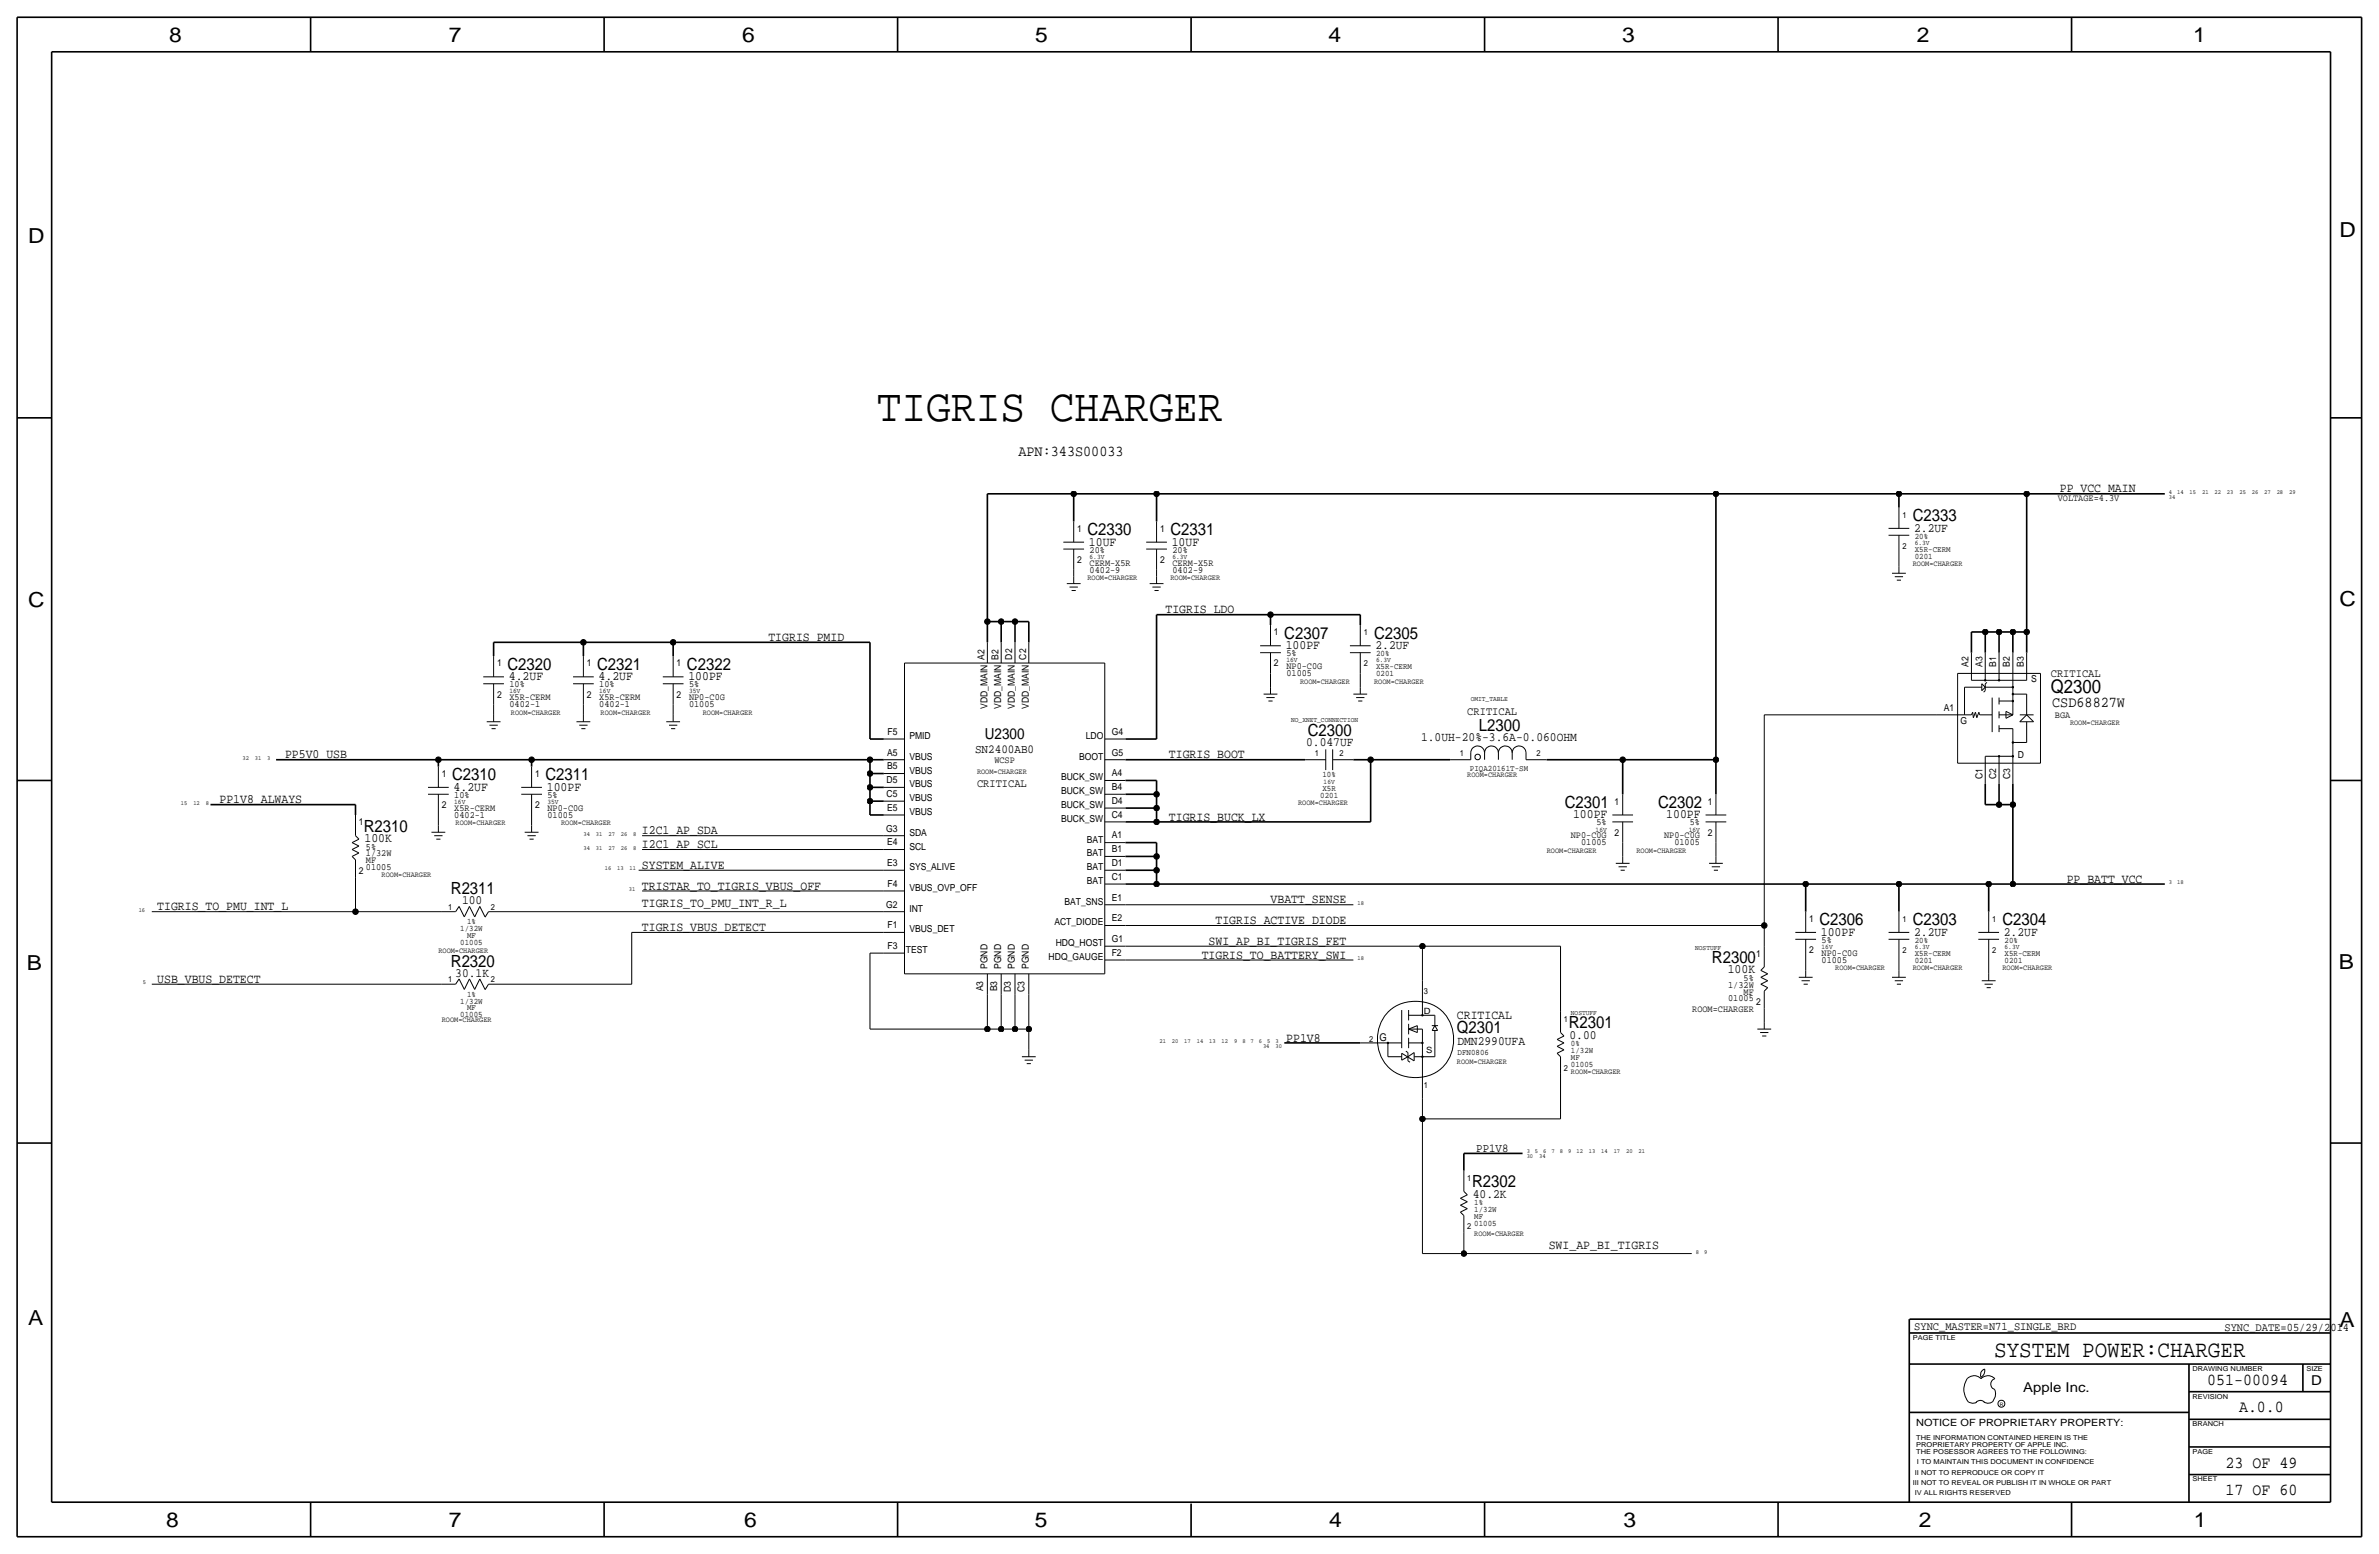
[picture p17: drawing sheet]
<svg xmlns="http://www.w3.org/2000/svg" width="875mm" height="572mm" viewBox="0 0 875 572" stroke-linecap="round" stroke-linejoin="round" font-family="sans-serif">
<defs><g id="words">
<text font-size="17" x="322.5" y="154.9">TIGRIS CHARGER</text>
<text font-size="8.6" x="733.5" y="499.1">SYSTEM POWER:CHARGER</text>
<g font-size="7.6">
<text x="62.2" y="15.5">8</text>
<text x="165.1" y="15.5">7</text>
<text x="273" y="15.5">6</text>
<text x="380.7" y="15.5">5</text>
<text x="488.6" y="15.5">4</text>
<text x="596.6" y="15.5">3</text>
<text x="705.1" y="15.5">2</text>
<text x="806.7" y="15.5">1</text>
<text x="10.4" y="89.4">D</text>
<text x="860.5" y="87.1">D</text>
<text x="10.4" y="223.3">C</text>
<text x="860.5" y="222.8">C</text>
<text x="9.8" y="356.6">B</text>
<text x="860.3" y="356.4">B</text>
<text x="10.4" y="487.4">A</text>
<text x="860.5" y="488.2">A</text>
<text x="61.2" y="561.6">8</text>
<text x="165" y="561.6">7</text>
<text x="273.8" y="561.6">6</text>
<text x="380.7" y="561.6">5</text>
<text x="488.9" y="561.6">4</text>
<text x="597.1" y="561.6">3</text>
<text x="705.8" y="561.6">2</text>
<text x="806.9" y="561.6">1</text>
</g>
<text font-size="6.9" x="754.3" y="255">Q2300</text>
<g font-size="6.2">
<text x="703.5" y="191.8">C2333</text>
<text x="400" y="196.8">C2330</text>
<text x="430.5" y="196.8">C2331</text>
<text x="472.4" y="234.9">C2307</text>
<text x="505.4" y="234.9">C2305</text>
<text x="186.6" y="246.4">C2320</text>
<text x="219.7" y="246.4">C2321</text>
<text x="252.7" y="246.4">C2322</text>
<text x="544" y="269">L2300</text>
<text x="481.1" y="270.5">C2300</text>
<text x="166.3" y="287">C2310</text>
<text x="200.6" y="287">C2311</text>
<text x="575.6" y="297.2">C2301</text>
<text x="609.9" y="297.2">C2302</text>
<text x="133.8" y="305.8">R2310</text>
<text x="165.8" y="328.9">R2311</text>
<text x="669.2" y="340.4">C2306</text>
<text x="703.5" y="340.4">C2303</text>
<text x="736.6" y="340.4">C2304</text>
<text x="165.8" y="355.6">R2320</text>
<text x="629.7" y="354.1">R2300</text>
<text x="535.9" y="379.7">Q2301</text>
<text x="577" y="378.2">R2301</text>
<text x="541.5" y="436.6">R2302</text>
<text x="811.9" y="509.3">051-00094</text>
<text x="823.6" y="519.4">A.0.0</text>
<text x="818.6" y="539.8">23 OF 49</text>
<text x="818.6" y="549.9">17 OF 60</text>
</g>
<g font-size="5.6">
<text x="374.6" y="167.6">APN:343S00033</text>
<text x="754.8" y="260.1">CSD68827W</text>
<text x="362.2" y="271.8">U2300</text>
</g>
<g font-size="5">
<text x="850.1" y="509.3">D</text>
<text x="744.2" y="511.8">Apple Inc.</text>
</g>
<g font-size="4.7">
<text x="757.6" y="181.1">PP_VCC_MAIN</text>
<text x="704" y="195.6">2.2UF</text>
<text x="400.5" y="200.7">10UF</text>
<text x="431" y="200.7">10UF</text>
<text x="428.7" y="225.6">TIGRIS_LDO</text>
<text x="282.6" y="235.7">TIGRIS_PMID</text>
<text x="472.9" y="238.8">100PF</text>
<text x="505.9" y="238.8">2.2UF</text>
<text x="187.1" y="250.2">4.2UF</text>
<text x="220.2" y="250.2">4.2UF</text>
<text x="253.2" y="250.2">100PF</text>
<text x="480.4" y="274.3">0.047UF</text>
<text x="522.7" y="272.5">1.0UH-20%-3.6A-0.060OHM</text>
<text x="104.8" y="278.9">PP5V0_USB</text>
<text x="430" y="278.9">TIGRIS_BOOT</text>
<text x="166.8" y="290.8">4.2UF</text>
<text x="201.1" y="290.8">100PF</text>
<text x="80.7" y="295.4">PP1V8_ALWAYS</text>
<text x="430" y="301.8">TIGRIS_BUCK_LX</text>
<text x="578.6" y="301">100PF</text>
<text x="612.9" y="301">100PF</text>
<text x="134.1" y="309.6">100K</text>
<text x="236.1" y="306.9">I2C1_AP_SDA</text>
<text x="236.1" y="312">I2C1_AP_SCL</text>
<text x="236.1" y="319.5">SYSTEM_ALIVE</text>
<text x="236.1" y="327.2">TRISTAR_TO_TIGRIS_VBUS_OFF</text>
<text x="760.2" y="324.6">PP_BATT_VCC</text>
<text x="57.9" y="334.8">TIGRIS_TO_PMU_INT_L</text>
<text x="169.9" y="332.5">100</text>
<text x="236.1" y="333.5">TIGRIS_TO_PMU_INT_R_L</text>
<text x="467.4" y="332.2">VBATT_SENSE</text>
<text x="447.1" y="339.9">TIGRIS_ACTIVE_DIODE</text>
<text x="236.1" y="342.4">TIGRIS_VBUS_DETECT</text>
<text x="444.5" y="347.5">SWI_AP_BI_TIGRIS_FET</text>
<text x="669.7" y="344.2">100PF</text>
<text x="704" y="344.2">2.2UF</text>
<text x="737.1" y="344.2">2.2UF</text>
<text x="442" y="352.5">TIGRIS_TO_BATTERY_SWI</text>
<text x="167.4" y="359.2">30.1K</text>
<text x="635.5" y="357.9">100K</text>
<text x="57.9" y="361.4">USB_VBUS_DETECT</text>
<text x="535.9" y="374.6">CRITICAL</text>
<text x="473.1" y="383">PP1V8</text>
<text x="577.3" y="382">0.00</text>
<text x="536" y="384.4">DMN2990UFA</text>
<text x="541.7" y="440.4">40.2K</text>
<text x="569.7" y="459.2">SWI_AP_BI_TIGRIS</text>
</g>
<text font-size="4.5" x="358.7" y="276.9">SN2400AB0</text>
<text font-size="4.4" x="543" y="423.7">PP1V8</text>
<g font-size="4.3">
<text x="754.3" y="248.9">CRITICAL</text>
<text x="539.7" y="262.9">CRITICAL</text>
<text x="359.4" y="289.6">CRITICAL</text>
<text x="704.1" y="489">SYNC_MASTER=N71_SINGLE_BRD</text>
<text x="818.2" y="489.5">SYNC_DATE=05/29/2014</text>
</g>
<text font-size="3.9" x="507.4" y="382.8">G</text>
<text font-size="3.7" x="704.8" y="524.5">NOTICE OF PROPRIETARY PROPERTY:</text>
<g font-size="3.5">
<text x="756.9" y="184.2">VOLTAGE=4.3V</text>
<text x="396.2" y="195.6">1</text>
<text x="426.7" y="195.6">1</text>
<text x="400.8" y="203.2">20%</text>
<text x="431.2" y="203.2">20%</text>
<text x="396.2" y="207">2</text>
<text x="400.8" y="208">CERM-X5R</text>
<text x="426.7" y="207">2</text>
<text x="431.2" y="208">CERM-X5R</text>
<text x="400.8" y="210.6">0402-9</text>
<text x="431.2" y="210.6">0402-9</text>
<text x="468.6" y="233.7">1</text>
<text x="182.8" y="245.1">1</text>
<text x="215.8" y="245.1">1</text>
<text x="248.9" y="245.1">1</text>
<text x="362.2" y="242.6" transform="rotate(-90 362.2 242.6)">A2</text>
<text x="367.2" y="242.6" transform="rotate(-90 367.2 242.6)">B2</text>
<text x="372.3" y="242.6" transform="rotate(-90 372.3 242.6)">D2</text>
<text x="377.4" y="242.6" transform="rotate(-90 377.4 242.6)">C2</text>
<text x="468.6" y="245.1">2</text>
<text x="473.2" y="241.3">5%</text>
<text x="724.1" y="245.4" transform="rotate(-90 724.1 245.4)">A2</text>
<text x="729.1" y="245.4" transform="rotate(-90 729.1 245.4)">A3</text>
<text x="734.2" y="245.4" transform="rotate(-90 734.2 245.4)">B1</text>
<text x="739.2" y="245.4" transform="rotate(-90 739.2 245.4)">B2</text>
<text x="744.4" y="245.4" transform="rotate(-90 744.4 245.4)">B3</text>
<text x="473.2" y="246.1">NP0-C0G</text>
<text x="473.2" y="248.7">01005</text>
<text x="747.1" y="250.7">S</text>
<text x="182.8" y="256.5">2</text>
<text x="187.4" y="252.7">10%</text>
<text x="187.4" y="257.6">X5R-CERM</text>
<text x="215.8" y="256.5">2</text>
<text x="220.4" y="257.6">X5R-CERM</text>
<text x="220.4" y="252.7">10%</text>
<text x="248.9" y="256.5">2</text>
<text x="253.4" y="257.6">NP0-C0G</text>
<text x="253.4" y="252.7">5%</text>
<text x="187.4" y="260.1">0402-1</text>
<text x="220.4" y="260.1">0402-1</text>
<text x="253.4" y="260.1">01005</text>
<text x="363.2" y="260.6" transform="rotate(-90 363.2 260.6)">VDD_MAIN</text>
<text x="368.2" y="260.6" transform="rotate(-90 368.2 260.6)">VDD_MAIN</text>
<text x="373.3" y="260.6" transform="rotate(-90 373.3 260.6)">VDD_MAIN</text>
<text x="378.4" y="260.6" transform="rotate(-90 378.4 260.6)">VDD_MAIN</text>
<text x="714.9" y="261.4">A1</text>
<text x="755.9" y="263.9">BGA</text>
<text x="721.1" y="266.2">G</text>
<text x="326.5" y="270.3">F5</text>
<text x="334.5" y="271.8">PMID</text>
<text x="399.4" y="271.8">LDO</text>
<text x="408.9" y="270.3">G4</text>
<text x="326.3" y="277.9">A5</text>
<text x="334.5" y="279.4">VBUS</text>
<text x="365.7" y="280.7">WCSP</text>
<text x="396.9" y="279.4">BOOT</text>
<text x="408.9" y="277.9">G5</text>
<text x="742.1" y="278.6">D</text>
<text x="162.5" y="285.7">1</text>
<text x="196.8" y="285.8">1</text>
<text x="326.3" y="283">B5</text>
<text x="334.5" y="284.5">VBUS</text>
<text x="390.3" y="287">BUCK_SW</text>
<text x="408.9" y="285.5">A4</text>
<text x="729.2" y="286.4" transform="rotate(-90 729.2 286.4)">C1</text>
<text x="734.3" y="286.4" transform="rotate(-90 734.3 286.4)">C2</text>
<text x="739.3" y="286.4" transform="rotate(-90 739.3 286.4)">C3</text>
<text x="167.1" y="293.4">10%</text>
<text x="201.4" y="293.4">5%</text>
<text x="326.1" y="293.1">C5</text>
<text x="326.1" y="288">D5</text>
<text x="334.5" y="289.6">VBUS</text>
<text x="390.3" y="292.1">BUCK_SW</text>
<text x="408.9" y="290.6">B4</text>
<text x="162.5" y="297.2">2</text>
<text x="167.1" y="298.2">X5R-CERM</text>
<text x="196.8" y="297.2">2</text>
<text x="201.4" y="298.2">NP0-C0G</text>
<text x="326.3" y="298.2">E5</text>
<text x="334.5" y="299.7">VBUS</text>
<text x="334.5" y="294.6">VBUS</text>
<text x="390.3" y="297.2">BUCK_SW</text>
<text x="408.9" y="295.7">D4</text>
<text x="593.8" y="295.9">1</text>
<text x="628.1" y="295.9">1</text>
<text x="132" y="303.5">1</text>
<text x="167.1" y="300.7">0402-1</text>
<text x="201.4" y="300.7">01005</text>
<text x="325.9" y="305.8">G3</text>
<text x="390.3" y="302.3">BUCK_SW</text>
<text x="408.9" y="300.7">C4</text>
<text x="587.2" y="303.5">5%</text>
<text x="621.5" y="303.5">5%</text>
<text x="326.3" y="310.9">E4</text>
<text x="334.5" y="307.3">SDA</text>
<text x="399.7" y="309.9">BAT</text>
<text x="408.9" y="308.4">A1</text>
<text x="577.8" y="308.4">NP0-C0G</text>
<text x="581.6" y="310.9">01005</text>
<text x="593.8" y="307.3">2</text>
<text x="612.1" y="308.4">NP0-C0G</text>
<text x="615.8" y="310.9">01005</text>
<text x="628.1" y="307.3">2</text>
<text x="134.6" y="317.5">MF</text>
<text x="134.6" y="315">1/32W</text>
<text x="134.6" y="312.4">5%</text>
<text x="334.5" y="312.4">SCL</text>
<text x="399.7" y="315">BAT</text>
<text x="408.9" y="313.4">B1</text>
<text x="132" y="321.3">2</text>
<text x="134.6" y="320">01005</text>
<text x="326.3" y="318.5">E3</text>
<text x="334.5" y="320">SYS_ALIVE</text>
<text x="399.7" y="320">BAT</text>
<text x="408.9" y="323.6">C1</text>
<text x="408.9" y="318.5">D1</text>
<text x="326.5" y="326.1">F4</text>
<text x="334.5" y="327.7">VBUS_OVP_OFF</text>
<text x="399.7" y="325.1">BAT</text>
<text x="325.9" y="333.8">G2</text>
<text x="334.5" y="335.3">INT</text>
<text x="391.5" y="332.7">BAT_SNS</text>
<text x="408.9" y="331.2">E1</text>
<text x="326.5" y="341.4">F1</text>
<text x="387.8" y="340.4">ACT_DIODE</text>
<text x="408.9" y="338.8">E2</text>
<text x="665.4" y="339.1">1</text>
<text x="334.5" y="342.9">VBUS_DET</text>
<text x="388.3" y="348">HDQ_HOST</text>
<text x="408.9" y="346.5">G1</text>
<text x="670" y="346.7">5%</text>
<text x="326.5" y="349">F3</text>
<text x="333.2" y="350.5">TEST</text>
<text x="385.7" y="353.1">HDQ_GAUGE</text>
<text x="408.9" y="351.5">F2</text>
<text x="645.9" y="351.8">1</text>
<text x="665.4" y="350.5">2</text>
<text x="670" y="351.5">NP0-C0G</text>
<text x="363.2" y="356.4" transform="rotate(-90 363.2 356.4)">PGND</text>
<text x="368.2" y="356.4" transform="rotate(-90 368.2 356.4)">PGND</text>
<text x="373.3" y="356.4" transform="rotate(-90 373.3 356.4)">PGND</text>
<text x="378.4" y="356.4" transform="rotate(-90 378.4 356.4)">PGND</text>
<text x="670" y="354.1">01005</text>
<text x="361.6" y="364.5" transform="rotate(-90 361.6 364.5)">A3</text>
<text x="366.7" y="364.5" transform="rotate(-90 366.7 364.5)">B3</text>
<text x="371.8" y="364.7" transform="rotate(-90 371.8 364.7)">D3</text>
<text x="376.9" y="364.7" transform="rotate(-90 376.9 364.7)">C3</text>
<text x="635.7" y="363.2">1/32W</text>
<text x="641.3" y="365.8">MF</text>
<text x="641.3" y="360.7">5%</text>
<text x="635.7" y="368.3">01005</text>
<text x="645.9" y="369.6">2</text>
<text x="622.4" y="372.1">ROOM=CHARGER</text>
</g>
<g font-size="3.2">
<text x="523.7" y="372.9">D</text>
<text x="524.6" y="387.3">S</text>
</g>
<g font-size="3.1">
<text x="699.7" y="190.5">1</text>
<text x="699.7" y="201.9">2</text>
<text x="704.3" y="202.9">X5R-CERM</text>
<text x="704.3" y="198.1">20%</text>
<text x="704.3" y="205.5">0201</text>
<text x="501.6" y="233.7">1</text>
<text x="501.6" y="245.1">2</text>
<text x="506.2" y="241.3">20%</text>
<text x="506.2" y="248.7">0201</text>
<text x="506.2" y="246.1">X5R-CERM</text>
<text x="483.6" y="278.1">1</text>
<text x="492.7" y="278.1">2</text>
<text x="536.9" y="278.1">1</text>
<text x="565.1" y="278.1">2</text>
<text x="486.4" y="285.8">10%</text>
<text x="540.7" y="283.5">PIQA20161T-SM</text>
<text x="485.6" y="293.4">0201</text>
<text x="486.4" y="290.8">X5R</text>
<text x="164.8" y="334.5">1</text>
<text x="180.5" y="334.5">2</text>
<text x="171.8" y="339.9">1%</text>
<text x="699.7" y="339.1">1</text>
<text x="732.7" y="339.1">1</text>
<text x="169.3" y="342.4">1/32W</text>
<text x="169.3" y="347.5">01005</text>
<text x="171.8" y="344.9">MF</text>
<text x="704.3" y="346.7">20%</text>
<text x="737.3" y="346.7">20%</text>
<text x="699.7" y="350.5">2</text>
<text x="704.3" y="351.5">X5R-CERM</text>
<text x="732.7" y="350.5">2</text>
<text x="737.3" y="351.5">X5R-CERM</text>
<text x="704.3" y="354.1">0201</text>
<text x="737.3" y="354.1">0201</text>
<text x="164.8" y="361.2">1</text>
<text x="180.5" y="361.2">2</text>
<text x="523.7" y="365.5">3</text>
<text x="169.3" y="369.1">1/32W</text>
<text x="171.8" y="371.6">MF</text>
<text x="171.8" y="366.5">1%</text>
<text x="169.3" y="374.1">01005</text>
<text x="575.3" y="375.9">1</text>
<text x="503.6" y="383">2</text>
<text x="536.1" y="387.9">DFN0806</text>
<text x="577.8" y="389.9">MF</text>
<text x="577.8" y="387.3">1/32W</text>
<text x="577.8" y="384.8">0%</text>
<text x="575.3" y="393.7">2</text>
<text x="577.8" y="392.4">01005</text>
<text x="523.7" y="400.3">1</text>
<text x="539.7" y="434.3">1</text>
<text x="542.2" y="443.2">1%</text>
<text x="542.2" y="445.8">1/32W</text>
<text x="542.2" y="448.3">MF</text>
<text x="539.7" y="452.1">2</text>
<text x="542.2" y="450.9">01005</text>
</g>
<g font-size="2.9">
<text x="703.5" y="208.3">ROOM=CHARGER</text>
<text x="400" y="213.4">ROOM=CHARGER</text>
<text x="430.5" y="213.4">ROOM=CHARGER</text>
<text x="478.2" y="251.5">ROOM=CHARGER</text>
<text x="505.4" y="251.5">ROOM=CHARGER</text>
<text x="187.9" y="262.9">ROOM=CHARGER</text>
<text x="220.9" y="262.9">ROOM=CHARGER</text>
<text x="258.5" y="262.9">ROOM=CHARGER</text>
<text x="761.4" y="266.7">ROOM=CHARGER</text>
<text x="359.4" y="284.5">ROOM=CHARGER</text>
<text x="539.7" y="285.8">ROOM=CHARGER</text>
<text x="477.5" y="295.9">ROOM=CHARGER</text>
<text x="167.6" y="303.5">ROOM=CHARGER</text>
<text x="206.4" y="303.5">ROOM=CHARGER</text>
<text x="568.9" y="313.7">ROOM=CHARGER</text>
<text x="601.9" y="313.7">ROOM=CHARGER</text>
<text x="140.4" y="322.6">ROOM=CHARGER</text>
<text x="161.2" y="350.5">ROOM=CHARGER</text>
<text x="675" y="356.9">ROOM=CHARGER</text>
<text x="703.5" y="356.9">ROOM=CHARGER</text>
<text x="736.6" y="356.9">ROOM=CHARGER</text>
<text x="162.5" y="375.9">ROOM=CHARGER</text>
<text x="535.9" y="391.2">ROOM=CHARGER</text>
<text x="577.8" y="395">ROOM=CHARGER</text>
<text x="542.2" y="454.7">ROOM=CHARGER</text>
</g>
<g font-size="2.6">
<text x="704.3" y="200.4">6.3V</text>
<text x="400.8" y="205.5">6.3V</text>
<text x="431.2" y="205.5">6.3V</text>
<text x="473.2" y="243.6">16V</text>
<text x="506.2" y="243.6">6.3V</text>
<text x="187.4" y="255">16V</text>
<text x="220.4" y="255">16V</text>
<text x="253.4" y="255">35V</text>
<text x="541" y="257.8">OMIT_TABLE</text>
<text x="474.9" y="265.4">NO_XNET_CONNECTION</text>
<text x="486.8" y="288.3">16V</text>
<text x="167.1" y="295.7">16V</text>
<text x="201.4" y="295.7">35V</text>
<text x="586.9" y="305.8">16V</text>
<text x="621.2" y="305.8">16V</text>
<text x="623.5" y="349.3">NOSTUFF</text>
<text x="670" y="349">16V</text>
<text x="704.3" y="349">6.3V</text>
<text x="737.3" y="349">6.3V</text>
<text x="577.8" y="373.4">NOSTUFF</text>
</g>
<g font-size="2.5">
<text x="703.5" y="492.8">PAGE TITLE</text>
<text x="806.4" y="504.2">DRAWING NUMBER</text>
<text x="848.3" y="504.2">SIZE</text>
<text x="806.4" y="514.4">REVISION</text>
<text x="806.4" y="524.5">BRANCH</text>
<text x="704.8" y="532.1">PROPRIETARY PROPERTY OF APPLE INC.</text>
<text x="704.8" y="529.6">THE INFORMATION CONTAINED HEREIN IS THE</text>
<text x="704.8" y="534.7">THE POSESSOR AGREES TO THE FOLLOWING:</text>
<text x="705.1" y="538.5">I TO MAINTAIN THIS DOCUMENT IN CONFIDENCE</text>
<text x="806.4" y="534.7">PAGE</text>
<text x="704.3" y="542.3">II NOT TO REPRODUCE OR COPY IT</text>
<text x="806.4" y="544.8">SHEET</text>
<text x="703.5" y="546.1">III NOT TO REVEAL OR PUBLISH IT IN WHOLE OR PART</text>
<text x="704.3" y="549.9">IV ALL RIGHTS RESERVED</text>
</g>
<g font-size="2.3">
<text x="797.8" y="181.6">4</text>
<text x="797.8" y="183.4">34</text>
<text x="800.8" y="181.6">14</text>
<text x="805.4" y="181.6">15</text>
<text x="810" y="181.6">21</text>
<text x="814.5" y="181.6">22</text>
<text x="819.1" y="181.6">23</text>
<text x="823.7" y="181.6">25</text>
<text x="828.3" y="181.6">26</text>
<text x="832.8" y="181.6">27</text>
<text x="837.4" y="181.6">28</text>
<text x="842" y="181.6">29</text>
<text x="89.2" y="279.4">32</text>
<text x="93.7" y="279.4">31</text>
<text x="98.3" y="279.4">3</text>
<text x="66.6" y="295.9">15</text>
<text x="71.1" y="295.9">12</text>
<text x="75.7" y="295.9">8</text>
<text x="214.6" y="307.3">34</text>
<text x="219.2" y="307.3">31</text>
<text x="223.8" y="307.3">27</text>
<text x="228.4" y="307.3">26</text>
<text x="232.9" y="307.3">8</text>
<text x="214.6" y="312.4">34</text>
<text x="219.2" y="312.4">31</text>
<text x="223.8" y="312.4">27</text>
<text x="228.4" y="312.4">26</text>
<text x="232.9" y="312.4">8</text>
<text x="222.5" y="320">16</text>
<text x="227" y="320">13</text>
<text x="231.6" y="320">11</text>
<text x="231.3" y="327.7">31</text>
<text x="797.8" y="325.1">3</text>
<text x="800.8" y="325.1">18</text>
<text x="51" y="335.3">16</text>
<text x="499.3" y="332.7">18</text>
<text x="499.3" y="353.1">18</text>
<text x="52.6" y="362">5</text>
<text x="426.5" y="383.5">21</text>
<text x="431" y="383.5">20</text>
<text x="435.6" y="383.5">17</text>
<text x="440.2" y="383.5">14</text>
<text x="444.8" y="383.5">13</text>
<text x="449.3" y="383.5">12</text>
<text x="453.9" y="383.5">9</text>
<text x="456.9" y="383.5">8</text>
<text x="460" y="383.5">7</text>
<text x="463" y="383.5">6</text>
<text x="466.1" y="383.5">5</text>
<text x="469.1" y="383.5">3</text>
<text x="464.6" y="385.4">34</text>
<text x="469.1" y="385.4">30</text>
<text x="561.5" y="424.2">3</text>
<text x="564.6" y="424.2">5</text>
<text x="567.6" y="424.2">6</text>
<text x="570.7" y="424.2">7</text>
<text x="573.7" y="424.2">8</text>
<text x="576.8" y="424.2">9</text>
<text x="579.8" y="424.2">12</text>
<text x="584.4" y="424.2">13</text>
<text x="589" y="424.2">14</text>
<text x="593.5" y="424.2">17</text>
<text x="598.1" y="424.2">20</text>
<text x="602.7" y="424.2">21</text>
<text x="561.5" y="426">30</text>
<text x="566.1" y="426">34</text>
<text x="623.8" y="461">8</text>
<text x="626.8" y="461">9</text>
</g>
<text font-size="1.8" x="735.5" y="516.9">R</text>
</g></defs>
<g fill="none" stroke="#000" stroke-width=".6" stroke-linecap="butt">
<path d="M6.3 6.4v558.7zM6.3 6.4h862.3zM19 19.1v533.4zM19 19.1h838.2zM114.2 6.4v12.7zM222.2 6.4v12.7zM330.1 6.4v12.7zM438.1 6.4v12.7zM546.1 6.4v12.7zM654 6.4v12.7zM762 6.4v12.7zM857.2 19.1v533.4z"/>
<path d="M868.6 6.4v558.7zM6.3 153.7h12.7zM857.2 153.7h11.4zM363.2 181.6h31.7zM363.2 181.6v47zM394.9 181.6v10.2zM394.9 181.6h30.5zM425.4 181.6v10.2zM425.4 181.6h205.7zM631.1 181.6h67.4zM631.1 181.6v97.8zM698.5 181.6h46.9z"/>
<path d="M698.5 181.6v5.1zM745.4 181.6v50.8zM745.4 181.6h50.8zM181.6 236.2h33zM181.6 236.2v5.1zM214.6 236.2h33zM214.6 236.2v5.1zM247.6 236.2v5.1zM247.6 236.2h72.4zM320 236.2v35.6zM363.2 228.6v7.6zM363.2 228.6h5.1z"/>
<path d="M368.3 228.6v7.6zM368.3 228.6h5zM373.3 228.6v7.6zM373.3 228.6h5.1zM378.4 228.6v7.6zM425.4 226.1h41.9zM425.4 226.1v45.7zM467.3 226.1h33zM467.3 226.1v3.8zM500.3 226.1v3.8zM725.1 232.4v7.6zM725.1 232.4h5.1z"/>
<path d="M730.2 232.4h5.1zM730.2 232.4v7.6zM735.3 232.4h5.1zM735.3 232.4v7.6zM740.4 232.4v7.6zM740.4 232.4h5zM745.4 232.4v7.6zM101.5 279.4h59.7zM161.2 279.4h34.3zM161.2 279.4v2.5zM195.5 279.4h124.5zM195.5 279.4v2.5z"/>
<path d="M320 271.8h5.1zM320 279.4h5.1zM320 279.4v5.1zM414 271.8h11.4zM414 279.4h66zM497.8 279.4h6.3zM504.1 279.4h29.3zM504.1 279.4v22.9zM568.9 279.4h28zM596.9 279.4v12.7zM596.9 279.4h34.2zM631.1 279.4v12.7z"/>
<path d="M6.3 287h12.7zM77.4 295.9h53.4zM130.8 295.9v3.8zM320 284.5h5.1zM320 284.5v5.1zM320 289.6h5.1zM320 289.6v5zM320 294.6h5.1zM320 294.6v5.1zM320 299.7h5.1zM414 297.2h11.4zM414 292.1h11.4z"/>
<path d="M414 287h11.4zM425.4 297.2v5.1zM425.4 292.1v5.1zM425.4 287v5.1zM730.2 295.9h5.1zM730.2 288.3v7.6zM735.3 295.9h5.1zM735.3 288.3v7.6zM740.4 295.9v29.2zM740.4 288.3v7.6zM857.2 287h11.4zM414 315h11.4z"/>
<path d="M414 302.3h11.4zM414 309.9h11.4zM425.4 315v5zM425.4 309.9v5.1zM425.4 302.3h78.7zM414 320h11.4zM414 325.1h11.4zM425.4 325.1h238.8zM425.4 320v5.1zM664.2 325.1h34.3zM664.2 325.1v10.2zM698.5 325.1h33z"/>
<path d="M698.5 325.1v10.2zM731.5 325.1h8.9zM731.5 325.1v10.2zM740.4 325.1h55.8zM472.4 383.5h27.9zM6.3 420.4h12.7zM538.4 424.2v6.3zM538.4 424.2h21.6zM857.2 420.4h11.4zM702.3 485.1v5.1zM702.3 490.2v62.3zM702.3 490.2h154.9z"/>
<path d="M702.4 485.1h154.8zM702.3 519.4h102.8zM702.3 501.6h154.9zM805.1 501.6v50.8zM805.1 511.8h52.1zM847 501.6v10.2zM805.1 522h52.1zM805.1 532.1h52.1zM19 552.5h838.2zM114.2 552.4v12.7zM222.2 552.5v12.7zM330.1 552.5v12.7z"/>
<path d="M438.1 553v12.1zM546.1 552.5v12.7zM654 552.5v12.7zM762 552.5v12.7zM805.1 542.3h52.1zM6.3 565.1h862.3z"/>
</g>
<g fill="none" stroke="#000" stroke-width=".37">
<path d="M391.1 199.4h7.6zM394.9 191.8v7.6zM421.6 199.4h7.6zM425.4 191.8v7.6zM694.6 196.9h7.7zM694.6 194.3h7.7zM698.5 186.7v7.6zM698.5 196.8v7.7zM391.1 201.9h7.6zM392.4 214.6h5.1zM393.4 215.9h3zM394.2 217.2h1.5z"/>
<path d="M394.9 209.6v2.5zM394.9 212.1v2.5zM394.9 201.9v7.7zM421.6 201.9h7.6zM422.9 214.6h5zM423.9 215.9h3zM424.6 217.2h1.6zM425.4 209.6v2.5zM425.4 212.1v2.5zM425.4 201.9v7.7zM695.9 210.8h5.1zM696.9 212.1h3.1z"/>
<path d="M697.7 213.4h1.5zM698.5 204.5v3.8zM698.5 208.3v2.5zM363.2 236.2v7.6zM368.3 236.2v7.6zM373.3 236.2v7.6zM378.4 236.2v7.6zM463.5 237.5h7.6zM467.3 229.9v7.6zM496.5 237.5h7.6zM500.3 229.9v7.6zM177.7 248.9h7.7z"/>
<path d="M177.7 251.5h7.7zM181.6 259.1v3.8zM181.6 241.3v7.6zM181.6 251.5v7.6zM210.8 248.9h7.6zM210.8 251.5h7.6zM214.6 259.1v3.8zM214.6 241.3v7.6zM214.6 251.5v7.6zM243.8 251.5h7.6zM243.8 248.9h7.6zM247.6 259.1v3.8z"/>
<path d="M247.6 241.3v7.6zM247.6 251.5v7.6zM332.7 243.8v114.3zM332.7 243.8h73.7zM406.4 243.8v114.3zM463.5 240h7.6zM464.8 255.3h5.1zM465.8 256.5h3zM466.5 257.8h1.6zM467.3 247.7v5zM467.3 252.7v2.6zM467.3 240v7.7z"/>
<path d="M496.5 240h7.6zM497.8 255.3h5.1zM498.8 256.5h3.1zM499.6 257.8h1.5zM500.3 247.7v5zM500.3 252.7v2.6zM500.3 240v7.7zM720 247.7h30.5zM720 247.6v33.1zM722.6 252.7h6.3zM722.6 252.7v10.2zM725.1 240v10.2z"/>
<path d="M725.1 250.2h20.3zM728.9 254l1.3-1.3zM728.9 251.5v2.5zM728.9 251.5l1.3 1.2zM729.6 254.6l.6-.6zM730.2 251.5l.6-.5zM730.2 252.7h10.2zM730.2 240v10.2zM730.2 251.5v2.5zM732.7 256.5v12.7zM735.3 257.8h5.1zM735.3 256.5v2.6z"/>
<path d="M735.3 240v10.2zM740.4 255.3h5zM740.4 240v22.9zM745.4 240v10.2zM745.4 255.3v7.6zM750.5 247.7v33zM179 265.4h5.1zM180 266.7h3.1zM180.8 268h1.5zM181.6 262.9v2.5zM212 265.4h5.1zM213.1 266.7h3z"/>
<path d="M213.8 268h1.5zM214.6 262.9v2.5zM245.1 265.4h5zM246.1 266.7h3zM246.8 268h1.6zM247.6 262.9v2.5zM325.1 271.8h7.6zM325.1 279.4h7.6zM406.4 279.4h7.6zM406.4 271.8h7.6zM480 279.4h7.6zM487.6 275.6v7.6z"/>
<path d="M490.2 275.6v7.6zM490.2 279.4h7.6zM533.4 279.4h7.6zM541 276.9v2.5zM541 276.9a2.54 2.54 0 0 1 2.5-2.6 2.54 2.54 0 0 1 2.6 2.6 2.54 2.54 0 0 1 2.5-2.6 2.54 2.54 0 0 1 2.5 2.6 2.54 2.54 0 0 1 2.6-2.6 2.54 2.54 0 0 1 2.5 2.6 2.54 2.54 0 0 1 2.6-2.6 2.54 2.54 0 0 1 2.5 2.6M546.1 276.9v2.5zM551.1 276.9v2.5zM556.2 276.9v2.5zM561.3 279.4h7.6zM561.3 276.9v2.5zM648.9 262.9h63.5zM648.9 262.9v77.5z"/>
<path d="M712.4 262.9h10.1zM722.5 262.9h.1M722.6 262.9h2.5zM725.6 261.9l.2 2.1zM725.6 261.9l-.5 1zM726.6 261.9l.5 2.1zM726.6 261.9l-.8 2.1zM727.9 261.9l.2 1zM727.9 261.9l-.8 2.1zM728.1 262.9h4.6zM730.2 278.1h10.2zM730.2 278.1v10.2z"/>
<path d="M735.3 268h5.1zM735.3 262.9h5.1zM735.3 266.7v2.5zM735.3 278.1v10.2zM735.3 261.6v2.6zM737.8 261.6v2.6zM737.8 264.2l2.6-1.3zM737.8 261.6l2.6 1.3zM740.4 268v20.3zM740.4 273.1h5zM742.9 262.9h5.1zM742.9 265.4h5.1z"/>
<path d="M745.4 262.9l2.6 2.5zM745.4 265.4v7.7zM745.4 262.9l-2.5 2.5zM130.8 299.7v7.6zM157.4 292.1h7.6zM157.4 289.6h7.6zM161.2 299.7v3.8zM161.2 281.9v7.7zM161.2 292.1v7.6zM191.7 289.6h7.6zM191.7 292.1h7.6zM195.5 299.7v3.8z"/>
<path d="M195.5 281.9v7.7zM195.5 292.1v7.6zM325.1 299.7h7.6zM325.1 294.6h7.6zM325.1 284.5h7.6zM325.1 289.6h7.6zM406.4 297.2h7.6zM406.4 292.1h7.6zM406.4 287h7.6zM593 299.7h7.7zM596.9 292.1v7.6zM627.3 299.7h7.7z"/>
<path d="M631.1 292.1v7.6zM720 280.7h30.5zM129.5 315l1.3 1.2zM129.5 312.4l2.5 1.3zM129.5 309.9l2.5 1.3zM129.5 309.9l2.5-1.3zM129.5 315l2.5-1.3zM129.5 312.4l2.5-1.2zM130.8 316.2v6.4zM130.8 307.3l1.2 1.3zM158.7 306.1h5.1zM159.7 307.3h3.1z"/>
<path d="M160.5 308.6h1.5zM161.2 303.5v2.6zM193 306.1h5.1zM194 307.3h3.1zM194.8 308.6h1.5zM195.5 303.5v2.6zM236.2 307.3h88.9zM236.2 312.4h88.9zM325.1 312.4h7.6zM325.1 307.3h7.6zM406.4 315h7.6zM406.4 309.9h7.6z"/>
<path d="M406.4 302.3h7.6zM593 302.3h7.7zM594.3 317.5h5.1zM595.3 318.8h3.1zM596.9 309.9v5.1zM596.9 315v2.5zM596.9 302.3v7.6zM627.3 302.3h7.7zM628.6 317.5h5.1zM629.6 318.8h3.1zM631.1 309.9v5.1zM631.1 315v2.5z"/>
<path d="M631.1 302.3v7.6zM55.8 335.3h75zM130.8 335.3h31.7zM130.8 322.6v12.7zM162.5 335.3h5.1zM168.9 333.3l-1.3 2zM168.9 333.3l1.9 3.9zM172.7 333.3l-1.9 3.9zM172.7 333.3l1.9 3.9zM176.5 333.3l-1.9 3.9zM176.5 333.3l1.9 3.9zM179.7 335.3l-1.3 2z"/>
<path d="M179.7 335.3h5.7zM185.4 335.3h139.7zM234.9 320h90.2zM236.2 327.7h88.9zM325.1 335.3h7.6zM325.1 327.7h7.6zM325.1 320h7.6zM406.4 332.7h7.6zM406.4 325.1h7.6zM406.4 320h7.6zM414 332.7h83.8zM596.1 320h1.5z"/>
<path d="M630.4 320h1.5zM664.2 335.3v7.6zM698.5 335.3v7.6zM731.5 335.3v7.6zM232.4 342.9h92.7zM232.4 342.9v19.1zM320 350.5h5.1zM320 350.5v28zM325.1 350.5h7.6zM325.1 342.9h7.6zM332.7 358.1h73.7zM363.2 358.1v7.7z"/>
<path d="M368.3 358.1v7.7zM373.3 358.1v7.7zM378.4 358.1v7.7zM406.4 348h7.6zM406.4 353.1h7.6zM406.4 340.4h7.6zM414 348h109.2zM414 353.1h83.8zM414 340.4h234.9zM523.2 348h50.8zM523.2 348v12.7zM574 348v24.1z"/>
<path d="M647.7 356.9l1.2-1.3zM647.7 356.9l2.5 1.2zM647.7 359.4l2.5 1.3zM647.7 359.4l2.5-1.3zM648.9 340.4v7.6zM648.9 348v7.6zM660.4 345.4h7.6zM660.4 342.9h7.6zM661.6 359.4h5.1zM664.2 353.1v3.8zM664.2 356.9v2.5zM664.2 345.4v7.7z"/>
<path d="M694.6 345.4h7.7zM694.6 342.9h7.7zM695.9 359.4h5.1zM698.5 353.1v3.8zM698.5 356.9v2.5zM698.5 345.4v7.7zM727.7 342.9h7.6zM727.7 345.4h7.6zM731.5 353.1v5zM731.5 358.1v2.6zM731.5 345.4v7.7zM55.8 362h106.7z"/>
<path d="M162.5 362h5.1zM168.9 360l-1.3 2zM168.9 360l1.9 3.9zM172.7 360l-1.9 3.9zM172.7 360l1.9 3.9zM176.5 360l-1.9 3.9zM176.5 360l1.9 3.9zM179.7 362l-1.3 2zM179.7 362h5.7zM185.4 362h47zM320 378.5h43.2zM363.2 365.8v12.7z"/>
<path d="M363.2 378.5h5.1zM368.3 365.8v12.7zM368.3 378.5h5zM373.3 365.8v12.7zM373.3 378.5h5.1zM378.4 365.8v12.7zM378.4 378.5v7.6zM510.1 372.6a14.7 14.7 0 0 1 22.1 1.4 14.5 14.5 0 0 1-5.4 21.1 14.3 14.3 0 0 1-18.6-6.1 15.1 15.1 0 0 1 1.9-16.4zM515.6 371.4v14.1zM518.1 373.4h9.7zM518.1 371.4v3.9zM518.1 376.5v3.9z"/>
<path d="M518.1 378.5l3.2-1.3zM518.1 378.5l3.2 1.2zM518.1 378.5h5.1zM521.3 377.2v2.5zM523.2 360.7v12.7zM523.2 378.5v25.4zM526.6 377.2h2.3zM526.7 379h2.1zM527.8 377.2l-1.1 1.8zM527.8 373.4v3.8zM527.8 379v9.6zM527.8 377.2l1 1.8z"/>
<path d="M574 379.7l1.3 1.3zM574 372.1v7.6zM646.4 378.5h5.1zM647.4 379.7h3zM647.7 362l2.5 1.2zM647.7 362l2.5-1.3zM648.9 370.8v5.1zM648.9 375.9v2.6zM648.9 364.5v6.3zM650.2 363.2l-1.3 1.3zM662.6 360.7h3.1zM663.4 362h1.5z"/>
<path d="M696.9 360.7h3.1zM697.7 362h1.5zM728.9 360.7h5.1zM729.9 362h3.1zM730.7 363.2h1.5zM375.9 388.6h5.1zM376.9 389.9h3zM377.6 391.2h1.6zM378.4 386.1v2.5zM500.3 383.5h15.3zM510.5 388.6h5.1zM510.5 383.5v5.1z"/>
<path d="M515.6 389.9l2.3-1.3zM515.6 387.4v2.5zM515.6 387.3l4.5 2.8zM517.1 386.6l.8 .5zM517.9 390.1l.7 .6zM517.9 387.1v3zM517.9 388.6l2.2-1.5zM518.1 383.5h5.1zM518.1 381.7v3.8zM520.1 388.6h7.7zM520.1 387.1v3zM572.7 387.4l1.3 1.2z"/>
<path d="M572.7 384.8l2.6 1.3zM572.7 382.3l2.6 1.2zM572.7 382.3l2.6-1.3zM572.7 387.4l2.6-1.3zM572.7 384.8l2.6-1.3zM574 395v16.5zM574 388.6v6.4zM648.2 381h1.5zM523.2 411.5h50.8zM523.2 403.9v7.6zM523.2 411.5v49.5zM538.4 438.2l1.3 1.2z"/>
<path d="M538.4 430.5v7.6zM537.2 440.7l2.5-1.3zM537.2 445.8l2.5-1.3zM537.2 443.2l2.5-1.2zM537.2 445.8l1.2 1.2zM537.2 443.2l2.5 1.3zM537.2 440.7l2.5 1.3zM538.4 453.4v7.6zM538.4 447v6.4zM523.2 461h15.2zM538.4 461h83.9zM724.1 515.6l.5 .2a2.67 2.67 0 0 0 2.5-.2"/>
<path d="M726.8 515.7a2.09 2.09 0 0 1 3.1 0M728.6 506.5a2.69 2.69 0 0 0 1.3-3 2.26 2.26 0 0 0-1.3 3M729.7 515.6l.4 .2a2.67 2.67 0 0 0 2.6-.2M733.7 511.1a4.5 4.5 0 0 1-1 4.6M733.8 511a2.08 2.08 0 0 1-1.6-2 2.08 2.08 0 0 1 1.6-2 3.4 3.4 0 0 0-5.1 0 3.6 3.6 0 0 0-3.9-.8 3.6 3.6 0 0 0-2.3 3.3 7.1 7.1 0 0 0 1.6 6.2"/>
<circle cx="543.5" cy="278.4" r="1.02"/>
<circle cx="736.1" cy="516.2" r="1.28"/>
</g>
<g fill="#000" stroke="#000" stroke-width=".37">
<path d="M730 250h.4v.4h-.4zM735.1 250h.4v.4h-.4zM740.2 255.1h.4v.3h-.4zM740.2 257.6h.4v.4h-.4zM740.2 252.6h.4v.3h-.4zM735.1 278h.4v.3h-.4zM740.2 278h.4v.3h-.4zM740.2 272.9h.4v.3h-.4zM523 373.2h.4v.4h-.4zM510.3 383.4h.4v.3h-.4zM523 383.4h.4v.3h-.4zM523 388.4h.4v.4h-.4z"/>
<circle cx="394.9" cy="181.6" r="1.02"/>
<circle cx="425.4" cy="181.6" r="1.02"/>
<circle cx="631.1" cy="181.6" r="1.02"/>
<circle cx="698.5" cy="181.6" r="1.02"/>
<circle cx="745.4" cy="181.6" r="1.02"/>
<circle cx="214.6" cy="236.2" r="1.02"/>
<circle cx="247.6" cy="236.2" r="1.02"/>
<circle cx="363.2" cy="228.6" r="1.02"/>
<circle cx="368.3" cy="228.6" r="1.02"/>
<circle cx="373.3" cy="228.6" r="1.02"/>
<circle cx="467.3" cy="226.1" r="1.02"/>
<circle cx="730.2" cy="232.4" r="1.02"/>
<circle cx="735.3" cy="232.4" r="1.02"/>
<circle cx="740.4" cy="232.4" r="1.02"/>
<circle cx="745.4" cy="232.4" r="1.02"/>
<circle cx="161.2" cy="279.4" r="1.02"/>
<circle cx="195.5" cy="279.4" r="1.02"/>
<circle cx="320" cy="279.4" r="1.02"/>
<circle cx="504.1" cy="279.4" r="1.02"/>
<circle cx="596.9" cy="279.4" r="1.02"/>
<circle cx="631.1" cy="279.4" r="1.02"/>
<circle cx="320" cy="294.6" r="1.02"/>
<circle cx="320" cy="284.5" r="1.02"/>
<circle cx="320" cy="289.6" r="1.02"/>
<circle cx="425.4" cy="292.1" r="1.02"/>
<circle cx="425.4" cy="297.2" r="1.02"/>
<circle cx="735.3" cy="295.9" r="1.02"/>
<circle cx="740.4" cy="295.9" r="1.02"/>
<circle cx="425.4" cy="302.3" r="1.02"/>
<circle cx="425.4" cy="315" r="1.02"/>
<circle cx="130.8" cy="335.3" r="1.02"/>
<circle cx="425.4" cy="325.1" r="1.02"/>
<circle cx="425.4" cy="320" r="1.02"/>
<circle cx="664.2" cy="325.1" r="1.02"/>
<circle cx="698.5" cy="325.1" r="1.02"/>
<circle cx="731.5" cy="325.1" r="1.02"/>
<circle cx="740.4" cy="325.1" r="1.02"/>
<circle cx="523.2" cy="348" r="1.02"/>
<circle cx="648.9" cy="340.4" r="1.02"/>
<circle cx="363.2" cy="378.5" r="1.02"/>
<circle cx="368.3" cy="378.5" r="1.02"/>
<circle cx="373.3" cy="378.5" r="1.02"/>
<circle cx="378.4" cy="378.5" r="1.02"/>
<circle cx="523.2" cy="411.5" r="1.02"/>
<circle cx="538.4" cy="461" r="1.02"/>
</g>
<use href="#words"/>
</svg>
